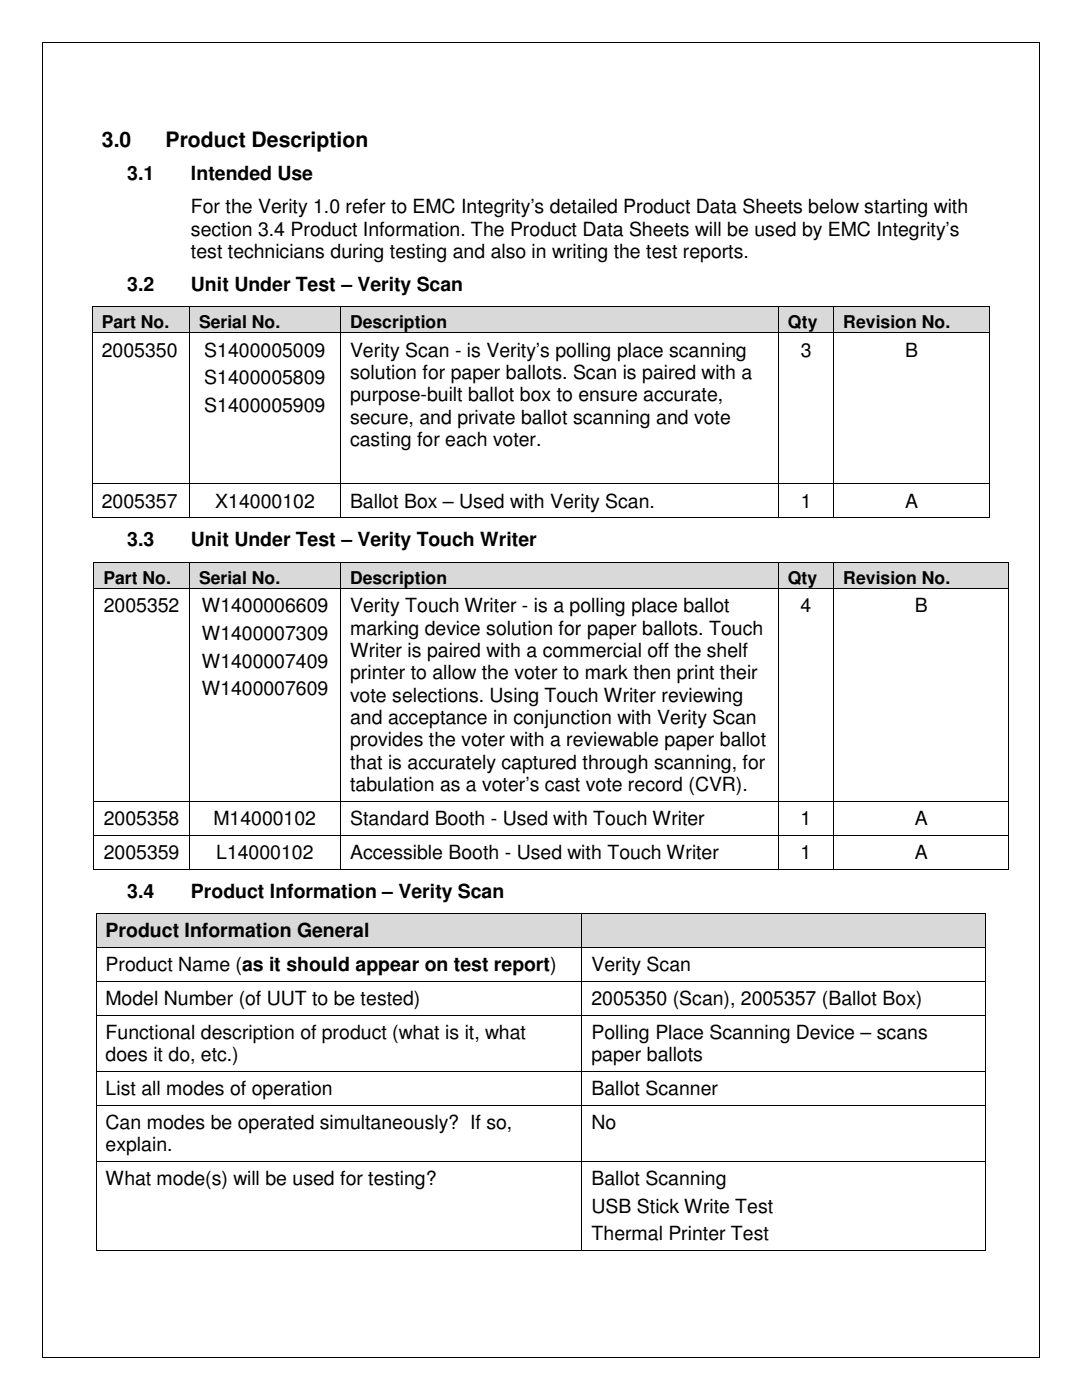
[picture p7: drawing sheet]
<svg xmlns="http://www.w3.org/2000/svg" width="216mm" height="279mm" viewBox="0 0 216 279" stroke-linecap="round" stroke-linejoin="round" font-family="sans-serif">
<defs><g id="words">
<g font-size="4.2">
<text x="20.3" y="29.3">3.0</text>
<text x="33" y="29.3">Product Description</text>
</g>
<g font-size="3.9">
<text x="25.4" y="35.9">3.1</text>
<text x="38.1" y="35.9">Intended Use</text>
<text x="38.1" y="42.5">For the Verity 1.0 refer to EMC Integrity’s detailed Product Data Sheets below starting with</text>
<text x="38.1" y="47">section 3.4 Product Information. The Product Data Sheets will be used by EMC Integrity’s</text>
<text x="38.1" y="51.5">test technicians during testing and also in writing the test reports.</text>
<text x="25.4" y="58">3.2</text>
<text x="38.1" y="58">Unit Under Test – Verity Scan</text>
<text x="20.3" y="71.2">2005350</text>
<text x="40.8" y="71.2">S1400005009</text>
<text x="69.8" y="71.2">Verity Scan - is Verity’s polling place scanning</text>
<text x="159.8" y="71.2">3</text>
<text x="180.6" y="71.2">B</text>
<text x="40.8" y="76.7">S1400005809</text>
<text x="69.8" y="75.6">solution for paper ballots. Scan is paired with a</text>
<text x="40.8" y="82.2">S1400005909</text>
<text x="69.8" y="80.1">purpose-built ballot box to ensure accurate,</text>
<text x="69.8" y="84.5">secure, and private ballot scanning and vote</text>
<text x="69.8" y="89">casting for each voter.</text>
<text x="20.3" y="101.3">2005357</text>
<text x="42.9" y="101.3">X14000102</text>
<text x="69.8" y="101.3">Ballot Box – Used with Verity Scan.</text>
<text x="159.8" y="101.3">1</text>
<text x="180.6" y="101.3">A</text>
<text x="25.4" y="109.1">3.3</text>
<text x="38.1" y="109.1">Unit Under Test – Verity Touch Writer</text>
<text x="20.7" y="122.2">2005352</text>
<text x="40.3" y="122.2">W1400006609</text>
<text x="69.8" y="122.2">Verity Touch Writer - is a polling place ballot</text>
<text x="159.7" y="122.2">4</text>
<text x="182.5" y="122.2">B</text>
<text x="40.3" y="127.7">W1400007309</text>
<text x="69.9" y="126.7">marking device solution for paper ballots. Touch</text>
<text x="69.9" y="131.1">Writer is paired with a commercial off the shelf</text>
<text x="40.3" y="133.3">W1400007409</text>
<text x="69.9" y="135.6">printer to allow the voter to mark then print their</text>
<text x="40.3" y="138.8">W1400007609</text>
<text x="69.9" y="140.1">vote selections. Using Touch Writer reviewing</text>
<text x="69.9" y="144.5">and acceptance in conjunction with Verity Scan</text>
<text x="69.9" y="149">provides the voter with a reviewable paper ballot</text>
<text x="69.9" y="153.5">that is accurately captured through scanning, for</text>
<text x="69.9" y="157.9">tabulation as a voter’s cast vote record (CVR).</text>
<text x="20.7" y="164.7">2005358</text>
<text x="42.6" y="164.7">M14000102</text>
<text x="69.8" y="164.7">Standard Booth - Used with Touch Writer</text>
<text x="159.7" y="164.7">1</text>
<text x="182.5" y="164.7">A</text>
<text x="20.7" y="171.4">2005359</text>
<text x="43.1" y="171.4">L14000102</text>
<text x="69.8" y="171.4">Accessible Booth - Used with Touch Writer</text>
<text x="159.7" y="171.4">1</text>
<text x="182.5" y="171.4">A</text>
<text x="25.4" y="179.2">3.4</text>
<text x="38.1" y="179.2">Product Information – Verity Scan</text>
<text x="21.1" y="187">Product Information General</text>
<text x="21.1" y="193.8">Product Name (as it should appear on test report)</text>
<text x="118" y="193.8">Verity Scan</text>
<text x="21.1" y="200.6">Model Number (of UUT to be tested)</text>
<text x="118" y="200.6">2005350 (Scan), 2005357 (Ballot Box)</text>
<text x="21.1" y="207.3">Functional description of product (what is it, what</text>
<text x="118" y="207.3">Polling Place Scanning Device – scans</text>
<text x="21.1" y="211.8">does it do, etc.)</text>
<text x="118" y="211.8">paper ballots</text>
<text x="21.1" y="218.5">List all modes of operation</text>
<text x="118" y="218.5">Ballot Scanner</text>
<text x="21.1" y="225.3">Can modes be operated simultaneously? If so,</text>
<text x="118" y="225.3">No</text>
<text x="21.1" y="229.7">explain.</text>
<text x="21.1" y="236.5">What mode(s) will be used for testing?</text>
<text x="118" y="236.5">Ballot Scanning</text>
<text x="118" y="242">USB Stick Write Test</text>
<text x="118" y="247.6">Thermal Printer Test</text>
</g>
<g font-size="3.5">
<text x="20.3" y="65.5">Part No.</text>
<text x="39.7" y="65.5">Serial No.</text>
<text x="69.8" y="65.5">Description</text>
<text x="157.2" y="65.5">Qty</text>
<text x="168.3" y="65.5">Revision No.</text>
<text x="20.7" y="116.5">Part No.</text>
<text x="39.7" y="116.5">Serial No.</text>
<text x="69.8" y="116.5">Description</text>
<text x="157.2" y="116.5">Qty</text>
<text x="168.3" y="116.5">Revision No.</text>
</g>
</g></defs>
<g fill="#d9d9d9">
<path d="M18.5 61.2h19.2v5.1h-19.2z"/>
<path d="M20.3 61.2h15.6v5.1h-15.6z"/>
<path d="M37.9 61.2h30v5.1h-30z"/>
<path d="M39.7 61.2h26.3v5.1h-26.3z"/>
<path d="M68 61.2h87.2v5.1h-87.2z"/>
<path d="M69.8 61.2h83.6v5.1h-83.6z"/>
<path d="M155.4 61.2h10.9v5.1h-10.9z"/>
<path d="M157.2 61.2h7.3v5.1h-7.3z"/>
<path d="M166.5 61.2h30.9v5.1h-30.9z"/>
<path d="M168.3 61.2h27.3v5.1h-27.3z"/>
</g>
<g fill="#000">
<path d="M18.3 61h.2v.2h-.2zM18.3 66.3h.2v.2h-.2zM37.7 61h.2v.2h-.2zM37.7 66.3h.2v.2h-.2zM67.9 61h.1v.2h-.1zM67.9 66.3h.1v.2h-.1zM155.2 61h.2v.2h-.2zM155.2 66.3h.2v.2h-.2zM166.3 61h.2v.2h-.2zM166.3 66.3h.2v.2h-.2zM197.4 61h.2v.2h-.2zM197.4 66.3h.2v.2h-.2z"/>
<path d="M18.3 96.5h.2v.1h-.2zM37.7 96.5h.2v.1h-.2zM67.9 96.5h.1v.1h-.1zM155.2 96.5h.2v.1h-.2zM166.3 96.5h.2v.1h-.2zM197.4 96.5h.2v.1h-.2zM18.3 103.2h.2v.2h-.2zM37.7 103.2h.2v.2h-.2zM67.9 103.2h.1v.2h-.1zM155.2 103.2h.2v.2h-.2zM166.3 103.2h.2v.2h-.2zM197.4 103.2h.2v.2h-.2z"/>
</g>
<g fill="none" stroke="#000" stroke-width=".2">
<path d="M18.4 61.2v5.1M18.4 66.5v30M18.5 61.1h19.2M18.5 66.4h19.2M37.8 61.2v5.1M37.8 66.5v30M37.9 61.1h30M37.9 66.4h30M67.9 61.2v5.1M67.9 66.5v30M68 61.1h87.2M68 66.4h87.2"/>
<path d="M155.3 61.2v5.1M155.3 66.5v30M155.4 61.1h10.9M155.4 66.4h10.9M166.4 61.2v5.1M166.4 66.5v30M166.5 61.1h30.9M166.5 66.4h30.9M197.5 61.2v5.1M197.5 66.5v30M18.4 96.6v6.6M18.5 96.6h19.2"/>
<path d="M37.8 96.6v6.6M37.9 96.6h30M67.9 96.6v6.6M68 96.6h87.2M155.3 96.6v6.6M155.4 96.6h10.9M166.4 96.6v6.6M166.5 96.6h30.9M197.5 96.6v6.6M18.5 103.3h19.2M37.9 103.3h30M68 103.3h87.2"/>
<path d="M155.4 103.3h10.9M166.5 103.3h30.9"/>
</g>
<g fill="#d9d9d9">
<path d="M18.8 112.3h18.9v5.1h-18.9z"/>
<path d="M20.7 112.3h15.2v5.1h-15.2z"/>
<path d="M37.9 112.3h30v5.1h-30z"/>
<path d="M39.7 112.3h26.3v5.1h-26.3z"/>
<path d="M68 112.3h87.2v5.1h-87.2z"/>
<path d="M69.8 112.3h83.5v5.1h-83.5z"/>
<path d="M155.4 112.3h10.9v5.1h-10.9z"/>
<path d="M157.2 112.3h7.3v5.1h-7.3z"/>
<path d="M166.5 112.3h34.7v5.1h-34.7z"/>
<path d="M168.3 112.3h31.1v5.1h-31.1z"/>
</g>
<g fill="#000">
<path d="M18.6 112.1h.2v.2h-.2zM18.6 117.4h.2v.2h-.2zM37.7 112.1h.2v.2h-.2zM37.7 117.4h.2v.2h-.2zM67.9 112.1h.1v.2h-.1zM67.9 117.4h.1v.2h-.1zM155.2 112.1h.2v.2h-.2zM155.2 117.4h.2v.2h-.2zM166.3 112.1h.2v.2h-.2zM166.3 117.4h.2v.2h-.2zM201.2 112.1h.2v.2h-.2zM201.2 117.4h.2v.2h-.2z"/>
<path d="M18.6 159.9h.2v.1h-.2zM18.6 166.6h.2v.2h-.2zM18.6 173.4h.2v.1h-.2zM37.7 159.9h.2v.1h-.2zM37.7 166.6h.2v.2h-.2zM37.7 173.4h.2v.1h-.2zM67.9 159.9h.1v.1h-.1zM67.9 166.6h.1v.2h-.1zM67.9 173.4h.1v.1h-.1zM155.2 159.9h.2v.1h-.2zM155.2 166.6h.2v.2h-.2zM155.2 173.4h.2v.1h-.2z"/>
<path d="M166.3 159.9h.2v.1h-.2zM166.3 166.6h.2v.2h-.2zM166.3 173.4h.2v.1h-.2zM201.2 159.9h.2v.1h-.2zM201.2 166.6h.2v.2h-.2zM201.2 173.4h.2v.1h-.2z"/>
</g>
<g fill="none" stroke="#000" stroke-width=".2">
<path d="M18.7 112.3v5.1M18.7 117.6v42.3M18.8 112.2h18.9M18.8 117.5h18.9M37.8 112.3v5.1M37.8 117.6v42.3M37.9 112.2h30M37.9 117.5h30M67.9 112.3v5.1M67.9 117.6v42.3M68 112.2h87.2M68 117.5h87.2"/>
<path d="M155.3 112.3v5.1M155.3 117.6v42.3M155.4 112.2h10.9M155.4 117.5h10.9M166.4 112.3v5.1M166.4 117.6v42.3M166.5 112.2h34.7M166.5 117.5h34.7M201.3 112.3v5.1M201.3 117.6v42.3M18.8 159.9h18.9M37.9 159.9h30"/>
<path d="M68 159.9h87.2M155.4 159.9h10.9M166.5 159.9h34.7M18.7 160v6.6M18.7 166.8v6.6M18.8 166.7h18.9M18.8 173.4h18.9M37.8 160v6.6M37.8 166.8v6.6M37.9 166.7h30M37.9 173.4h30M67.9 160v6.6"/>
<path d="M67.9 166.8v6.6M68 166.7h87.2M68 173.4h87.2M155.3 160v6.6M155.3 166.8v6.6M155.4 166.7h10.9M155.4 173.4h10.9M166.4 160v6.6M166.4 166.8v6.6M166.5 166.7h34.7M166.5 173.4h34.7M201.3 160v6.6"/>
<path d="M201.3 166.8v6.6"/>
</g>
<g fill="#d9d9d9">
<path d="M19.3 182.4h96.7v6.6h-96.7z"/>
<path d="M21.1 182.4h93.1v6.6h-93.1z"/>
<path d="M116.2 182.4h80.4v6.6h-80.4z"/>
<path d="M118.1 182.4h76.6v6.6h-76.6z"/>
</g>
<g fill="#000">
<path d="M8.5 8.5h.1v.1h-.1zM207.3 8.5h.1v.1h-.1zM19.1 182.2h.2v.2h-.2zM19.1 189h.2v.1h-.2zM19.1 195.7h.2v.2h-.2zM116 182.2h.2v.2h-.2zM116 189h.2v.1h-.2zM116 195.7h.2v.2h-.2zM196.6 182.2h.2v.2h-.2zM196.6 189h.2v.1h-.2zM196.6 195.7h.2v.2h-.2zM19.1 202.5h.2v.1h-.2z"/>
<path d="M19.1 213.7h.2v.2h-.2zM116 202.5h.2v.1h-.2zM116 213.7h.2v.2h-.2zM196.6 202.5h.2v.1h-.2zM196.6 213.7h.2v.2h-.2zM19.1 220.5h.2v.1h-.2zM19.1 231.7h.2v.2h-.2zM116 220.5h.2v.1h-.2zM116 231.7h.2v.2h-.2zM196.6 220.5h.2v.1h-.2zM196.6 231.7h.2v.2h-.2zM19.1 249.5h.2v.1h-.2z"/>
<path d="M116 249.5h.2v.1h-.2zM196.6 249.5h.2v.1h-.2zM8.5 270.8h.1v.1h-.1zM207.3 270.8h.1v.1h-.1z"/>
</g>
<g fill="none" stroke="#000" stroke-width=".2">
<path d="M8.6 8.6v262.2M8.6 8.6h198.7M207.3 8.6v262.2M19.2 182.4v6.6M19.2 189.1v6.6M19.2 195.9v6.6M19.3 182.3h96.7M19.3 189.1h96.7M19.3 195.8h96.7M116.1 182.4v6.6M116.1 189.1v6.6M116.1 195.9v6.6"/>
<path d="M116.2 182.3h80.4M116.2 189.1h80.4M116.2 195.8h80.4M196.7 182.4v6.6M196.7 189.1v6.6M196.7 195.9v6.6M19.2 202.6v11.1M19.2 213.9v6.6M19.3 202.6h96.7M19.3 213.8h96.7M116.1 202.6v11.1M116.1 213.9v6.6"/>
<path d="M116.2 202.6h80.4M116.2 213.8h80.4M196.7 202.6v11.1M196.7 213.9v6.6M19.2 220.6v11.1M19.2 231.9v17.6M19.3 220.6h96.7M19.3 231.8h96.7M116.1 220.6v11.1M116.1 231.9v17.6M116.2 220.6h80.4M116.2 231.8h80.4"/>
<path d="M196.7 220.6v11.1M196.7 231.9v17.6M19.3 249.6h96.7M116.2 249.6h80.4M8.6 270.8h198.7"/>
</g>
<use href="#words"/>
</svg>
